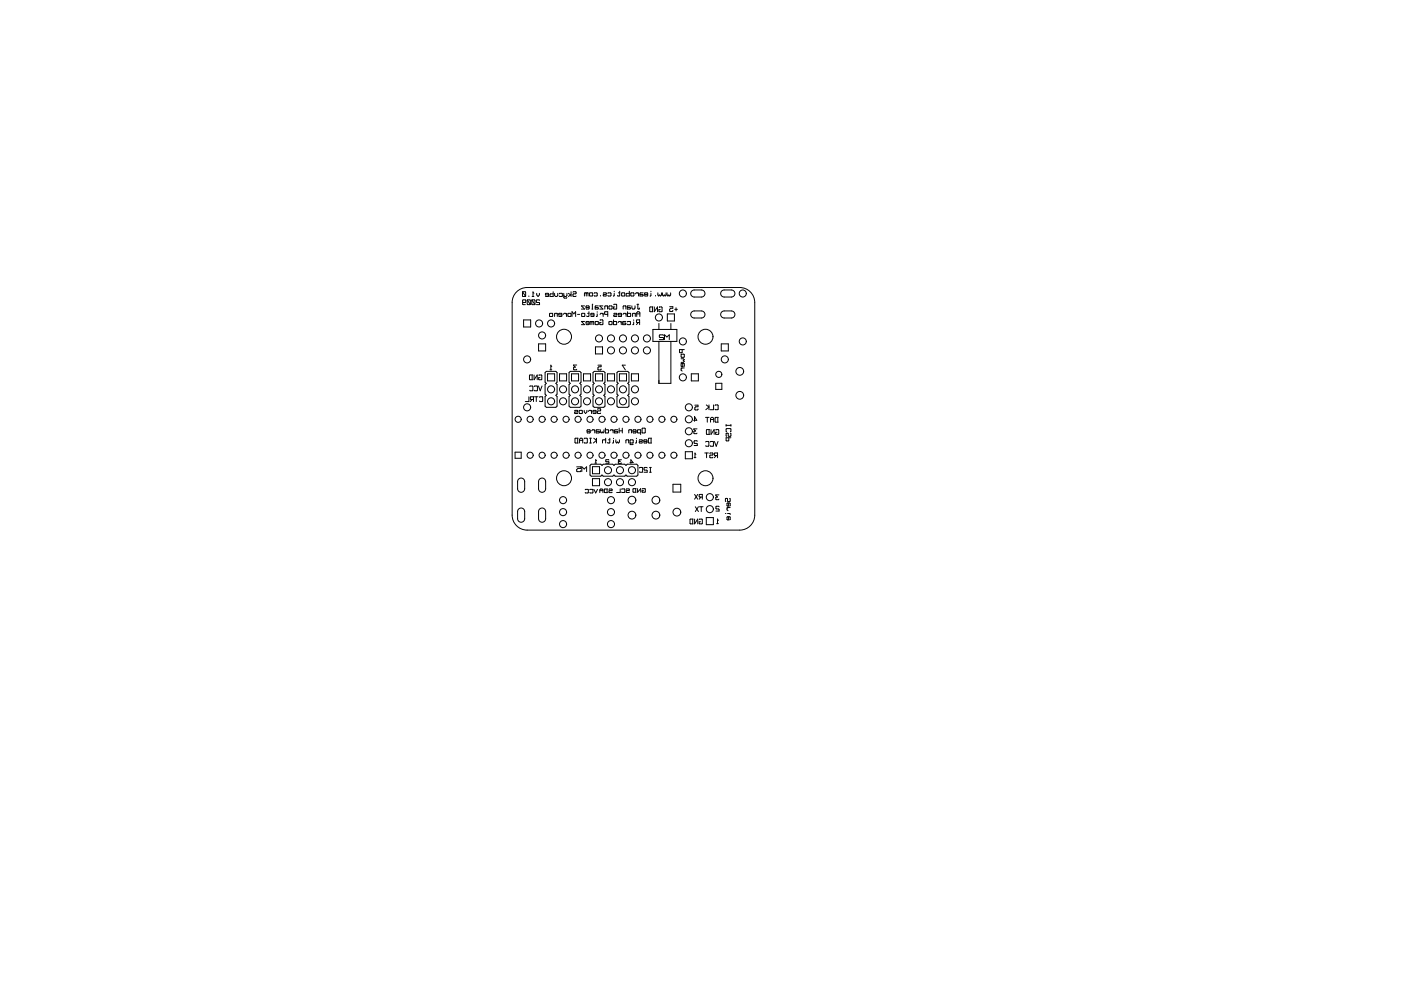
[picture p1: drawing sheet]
<svg xmlns="http://www.w3.org/2000/svg" width="297mm" height="210mm" viewBox="0 0 297 210" stroke-linecap="round" stroke-linejoin="round" font-family="sans-serif">
<g fill="none" stroke="#000" stroke-width=".21">
<path d="M109.5 61.9a3.2 3.2 0 0 1 2.3-.9h45a3.2 3.2 0 0 1 3.2 3.1v45.1a3.2 3.2 0 0 1-3.2 3.2h-45a3.2 3.2 0 0 1-3.2-3.2v-45.1a3.2 3.2 0 0 1 .9-2.2zM110.8 61.8l.6 1.1M110.8 64l.6 .1v-.5l-.6 .1v.8l.6 .1M110.9 61.8l.5 .2-.1 .9-.5-.1zM111 67.8h1.5v1.5h-1.5zM111.8 63.6l.6 1M111.9 63.6l.5 .1v.9l-.6-.1zM112.1 62.8v.1M112.8 63.6l.6 1M112.8 62.9h.4M112.8 79.5v1M112.8 63.6l.6 .1-.1 .9-.5-.1z"/>
<path d="M112.9 79.5l-.6 .1v.8l.6 .1M113 61.8v1.1M113 62l.2 .2M113.2 79.5v1l.7-1v1M113.8 62.2v.3l.3 .4 .3-.4v-.3M114.2 72.9h1.5v1.5h-1.5zM114.3 79.6v-.1l.6 .1-.1 .9-.6-.1v-.3h.3M114.4 63.7l-.1-.1-.6 .1v.3l.6 .1 .1 .5h-.7M115.6 79l.2-.3h2.1l.2 .3v2l-.2 .3 .2 .2v2.1l-.2 .2 .2 .3v2l-.2 .3h-2.1l-.2-.3v-2l.2-.3-.2-.2v-2.1l.2-.2-.2-.3zM116.1 79.3h1.5v1.5h-1.5zM116.3 62.5h-.7l.1-.3h.5l.1 .6-.1 .1-.6-.1M116.6 78.4h.4"/>
<path d="M116.6 66.4l.6 .1-.1 .6-.6-.1zM116.8 77.4v1M116.8 77.5l.2 .2M117.3 61.8v1.1h-.7l.1-.6h.6M117.6 62.2v.4l.2 .3h.3l.2-.3v-.4M118.2 66.5l-.5-.1-.1 .7M118.2 66.4v.7M118.6 62.3l.1-.1 .5 .1-.1 .6-.5-.1M118.6 79.3h1.5v1.5h-1.5zM119.1 66.8h-.6l.1-.4h.4l.1 .6-.1 .1-.5-.1M119.4 66.7l.2-.3h.3l.2 .3M119.5 62.2v.9l.1 .1 .6-.1"/>
<path d="M120.1 66.4v.7M120.2 62.2v.4l-.2 .3h-.3l-.2-.3M120.5 66.4l.6 .1-.1 .6-.6-.1zM120.5 62.2l.5 .3M120.9 78.7h2l.3 .3v2l-.3 .3 .3 .2v2.1l-.3 .2 .3 .3v2l-.3 .3h-2l-.2-.3v-2l.2-.3-.2-.2v-2.1l.2-.2-.2-.3v-2zM121 62.5h.1M121 62.5l-.5 .4M121.1 61.8v1.1M121.2 79.3h1.5v1.5h-1.5zM121.3 67.1v-1l.4 .4 .3-.4v1M121.5 62l.5-.2 .1 .4-.5 .1-.1 .5 .1 .1 .5-.1M122.3 77.4h-.7l.4 .4h-.3l-.1 .5 .1 .1 .6-.1"/>
<path d="M122.4 66.7h.5M123.4 66.4l.6 .1-.1 .6-.6-.1zM123.7 79.3h1.5v1.5h-1.5zM123.9 68.2h-.6l.6 .6h-.6M123.9 64.9h-.6l.6 .6h-.6M124.3 62.2l-.1-.1-.3 .1v.6M124.3 62.2l.1-.1 .3 .1M124.3 62.2v.6M124.6 66.4h.3M124.7 62.1v.7M124.9 66.1v.9l-.1 .1-.4-.1M124.9 68.5h-.7l.1-.3h.5l.1 .5-.1 .1-.6-.1"/>
<path d="M124.9 65.2h-.7l.1-.3h.5l.1 .5-.1 .1-.6-.1M125.1 62.1l.5 .1v.6l-.6-.1zM125.5 68.3l-.1-.1-.3 .1v.5M125.5 68.3l.1-.1 .3 .1M125.5 68.3v.5M125.5 65.5h.2M125.7 64.5l-.1 1M125.9 68.2v.6M125.9 66.8h-.6l.1-.4h.4l.1 .6-.1 .1-.5-.1M126 62.2v-.1l.6 .1-.1 .6-.5-.1M126 78.7h2l.3 .3v2l-.3 .3 .3 .2v2.1l-.3 .2 .3 .3v2l-.3 .3h-2l-.3-.3v-2l.3-.3-.3-.2v-2.1l.3-.2-.3-.3v-2zM126.3 73.5h1.4v1.5h-1.4z"/>
<path d="M126.3 79.3h1.4v1.5h-1.4zM126.3 68.2l.6 .1-.1 .5-.6-.1zM126.6 66.5v.5l-.2 .1M126.6 66.1v.1M126.8 77.4h.6v.4h-.4l-.2 .2v.3l.5 .1 .1-.2M126.9 64.9l-.7 .1v.5h.6v-.3h-.6M127.2 66.7l.2-.3h.3l.2 .3M127.3 67.9v-.1l.5 .1-.1 .9-.5-.1v-.3h.2M127.3 62.7v.1M127.8 64.9h-.6l.6 .6h-.6M127.9 66.4v.7M127.9 62.2l.1-.1 .6 .1-.1 .2h-.5v.4l.6-.1"/>
<path d="M128.8 79.3h1.5v1.5h-1.5zM128.8 65l-.5-.1-.1 .6M128.8 64.9v.6M128.9 66.7h-.6l-.1-.5 .7-.1v1M128.9 62.2l.1-.1 .5 .1-.1 .6-.5-.1M129.2 68.2l.6 .1-.1 .5-.6-.1zM129.2 64.9l.6 .1-.1 .5-.6-.1zM130.1 67.8v1h.5l.1-.5-.6-.1M130.1 66.5l.6-.1v.4h-.5l-.1 .2 .1 .1 .6-.1M130.2 64.6v-.1l.5 .1-.1 .9-.5-.1v-.3h.3M130.2 62.2v.5l-.2 .1M130.2 61.7v.2"/>
<path d="M131.1 68.4l.1-.2h.3l.2 .2M131.1 78.7h2l.3 .3v2l-.3 .3 .3 .2v2.1l-.3 .2 .3 .3v2l-.3 .3h-2l-.3-.3v-2l.3-.3-.3-.2v-2.1l.3-.2-.3-.3v-2zM131.1 62.1h.3M131.3 79.3h1.5v1.5h-1.5zM131.4 61.7v1l-.1 .1-.4-.1M131.7 68.2v.6M131.8 66.8h-.7l.1-.4h.5l.1 .6-.1 .1-.6-.1M131.9 62.1l.6 .1-.1 .6-.6-.1zM132.1 66.7l.2-.3h.3l.1 .3M132.6 77.4h-.7l.7 1M132.7 68.2l-.7 .1v.5h.6v-.3h-.6M132.7 64.9v.6"/>
<path d="M132.7 65l-.5-.1-.1 .6M132.7 66.4v.7M133 68.3l.1-.1 .6 .1-.1 .5-.6-.1M133.1 66.1v1h.5l.1-.6-.6-.1M133.4 61.7v1.1h-.6l.1-.6h.5M133.7 64.9l-.7 .1v.5h.6v-.3h-.6M133.8 62.1l.6 .1-.1 .6-.6-.1zM133.9 79.3h1.5v1.5h-1.5zM134 64.9v.4l.2 .2h.2l.2-.2v-.4M134.4 67.8v.1M134.4 68.3v.4l-.2 .1M134.7 66.4v.7"/>
<path d="M134.7 66.5l-.5-.1-.1 .7M134.7 62.3l.2-.2h.3l.2 .2M135 67.1v-.8l.2-.2h.3l.2 .2v.8M135 66.5h.7M135 64.5h.4M135.2 64.5v.9l.3 .1 .1-.2M135.3 68.4l-.4 .4M135.4 62.1v.7M135.6 68.4h-.6l-.1-.5 .7-.1v1M136.3 62.1l-.6 .1v.6h.6v-.4h-.6M137.3 62.4h-.6l.1-.3h.4l.1 .6-.1 .1-.5-.1M138 61.7v.2"/>
<path d="M138 62.2v.5l-.2 .1M138.3 65.1v1M138.4 65.1l-.6 .1v.8l.6 .1M138.4 69.9h5.1v2.5h-5.1zM138.7 65.1v1l.7-1v1M139 62.7v.1M139.5 62.1v.4l.2 .3 .2-.3 .2 .3 .1-.3v-.4M139.7 68.6v1.3M139.7 72.4v8.9h2.5v-8.9M139.8 65.2v-.1l.6 .1-.1 .9-.6-.1v-.4h.3M140.5 62.1v.4l.1 .3 .2-.3 .2 .3 .2-.3v-.4M140.7 71.1l-.1-.1-.8 .1 .1 .5 .8 .1v.3h-.9"/>
<path d="M140.9 72v-1l.5 .4 .5-.4v1M141.4 62.1v.4l.2 .3 .2-.3 .2 .3 .2-.3v-.4M141.5 66.6h1.5v1.5h-1.5zM142 65h.6v.4h-.4l-.2 .2v.3l.6 .1v-.2M142.2 68.6v1.3M143.1 65.6h.5M143.3 65.3v.6M144.4 75.2l.6-.1 .1 .6-.6 .1zM144.4 76.1h.5l.2 .2-.2 .1 .2 .2-.2 .2h-.5M144.4 78h.7M144.6 78l-.2 .2v.3l.2 .2M144.6 74.1v.6l-.4 .1-.1-.7h1"/>
<path d="M144.7 77v.7l-.3-.1v-.5l.6-.1 .1 .1-.1 .6M146.6 79.3h1.5v1.5h-1.5zM146.7 61.7l.5-.2h1.5a.75 .75 0 0 1 .8 .7 .75 .75 0 0 1-.8 .8h-1.5a.75 .75 0 0 1-.7-.5 .75 .75 0 0 1 .2-.8zM146.7 66.1l.5-.2h1.5a.75 .75 0 0 1 .8 .8 .75 .75 0 0 1-.8 .7h-1.5a.75 .75 0 0 1-.7-.4 .75 .75 0 0 1 .2-.9zM152.9 72.9h1.5v1.5h-1.5zM153 61.7l.5-.2h1.6a.75 .75 0 0 1 .7 .7 .75 .75 0 0 1-.7 .8h-1.6a.75 .75 0 0 1-.6-.5 .75 .75 0 0 1 .1-.8zM153 66.1l.5-.2h1.6a.75 .75 0 0 1 .7 .8 .75 .75 0 0 1-.7 .7h-1.6a.75 .75 0 0 1-.6-.4 .75 .75 0 0 1 .1-.9zM109.2 95.9h1.3v1.3h-1.3zM112.1 84.1v1h-.7M112.3 82l.1-.2 .6 .2v.7l-.1 .2-.6-.2M112.8 84.7l-.4 .4M113.1 84.7h-.6l-.1-.5 .7-.1v1"/>
<path d="M113.3 82l.1-.2 .5 .2v.7v.2l-.6-.2M113.3 84.1h.8M113.7 84.1v1M114.2 81.8l.3 1.1 .4-1.1M114.4 84.2l.1-.1 .6 .1v.8l-.1 .1-.6-.1M121.8 87.1l.1-.1 .6 .1-.1 .2h-.5v.4l.6-.1M122.3 99h.9v.3h-.7l-.2 .3v.3l.7 .1 .2-.2M122.5 92.9v1M122.6 92.9l-.7 .1v.8l.7 .1M122.9 93.9v-.8l.2-.2h.3l.1 .2v.8M122.9 93.4h.6M122.9 87l.6 .1-.1 .6-.6-.1z"/>
<path d="M123.4 100v-1l.5 .4 .5-.4v1M123.9 93v-.1l.6 .1v.8l-.1 .1-.5-.1M123.9 87v.3l.2 .4 .3-.4v-.3M124.7 87.2l.2-.2h.3l.2 .2M125 92.9h.4M125 93.9h.4M125.1 98.7l.2-.3h2.1l.2 .3 .3-.3h2l.3 .3 .2-.3h2.1l.2 .3 .3-.3h2l.3 .3v2l-.3 .3h-2l-.3-.3-.2 .3h-2.1l-.2-.3-.3 .3h-2l-.3-.3-.2 .3h-2.1l-.2-.3zM125.1 91.5h-.6l.1-.4h.4l.1 .6-.1 .1-.5-.1M125.2 92.9v1M125.4 87v.7M125.4 91.3l.2-.2h.3l.2 .2M125.6 98.9h1.5v1.5h-1.5z"/>
<path d="M125.9 92.9l.6 .5-.7 .5M126.1 91.1v.7M126.1 98.2h.4M126.3 97.4v.8M126.3 97.5l.2 .2M126.4 87.3h-.7l.1-.3h.5l.1 .6-.1 .1-.6-.1M126.5 92.9v1M126.7 86.8l.6-.1 .1 .3-.6 .1-.1 .5 .1 .1 .6-.1M127.1 91.1l-.7 .1v.6h.6v-.3h-.6M127.3 91.1v.5l.2 .2 .2-.2 .2 .2 .1-.2v-.5M128.4 90.8v1h.5l.1-.6-.6-.1M128.4 93.4l-.6-.1-.1 .6"/>
<path d="M128.4 92.9v1M129 93.3h.3M129.1 97.5h-.7l.1 .4 .6 .1v.2h-.7M129.3 92.9v.9l-.1 .1-.4-.1M129.3 91.3l.2-.2h.3l.2 .2M130 91.1v.7M130.1 93.4v.4l-.2 .1M130.1 92.9v.1M130.6 93.3v.4l.2 .2 .1-.2 .2 .2 .2-.2v-.4M131 91.1l-.7 .1v.6h.6v-.3h-.6M131.3 90.8v1M131.3 91.3h.6"/>
<path d="M131.8 97.5h-.7l.4 .3-.4 .1v.3h.7M131.9 90.8v1M133.3 93.4l-.5-.1-.1 .6M133.3 93.3v.6M133.6 98.1h.6l-.4-.6v.7M133.6 93.8l.6 .1v-.6l-.6 .1v.8l.1 .1 .5-.1M133.9 91.2l-.5-.1-.1 .7M133.9 91.1v.7M134.9 91.5h-.7l.1-.4h.5l.1 .6-.1 .1-.6-.1M134.9 93.4v.4l-.2 .1M134.9 92.9v.1M135.5 93.4l.6-.1v.3h-.5l-.1 .2 .1 .1 .6-.1"/>
<path d="M135.6 99.2l.1-.1 .5 .1v.8l-.1 .1-.5-.1M135.8 91.2l-.1-.1-.5 .1 .1 .6 .5-.1M135.8 91.1v1M136.2 90.8l.6 .1-.1 .9-.6-.1zM137.2 93.6h-.7l.1-.3h.5l.1 .5-.1 .1-.6-.1M137.2 99.2l-.1-.1-.6 .1 .1 .5 .6 .1v.3h-.7M137.7 99.1h.4M137.9 99.1v1M138 92.9v1M138.1 92.9l-.6 .1v.8l.6 .1M145.3 95.8h1.5v1.5h-1.5zM147.1 89.1h.6l-.4-.8v1"/>
<path d="M147.2 97h.3M147.3 85.9h.7v.3h-.5l-.2 .3v.3l.6 .1 .1-.2M147.4 96v1M147.4 96.1l.1 .3M147.8 90.9h-.7l.4 .5h-.3l-.1 .4 .1 .1 .6-.1M147.8 93.6l-.1-.2-.5 .2 .1 .4 .5 .1v.4h-.6M149.4 96h.8M149.6 88.5h.7M149.6 93.7l.1-.1 .6 .1v.8l-.1 .1-.6-.1M149.7 85.9l.6 .4-.7 .6M149.8 96v1.1M150 88.5v1"/>
<path d="M150.3 85.9v1M150.3 91.1v1M150.4 91.1l-.6 .1v.8l.6 .1M150.5 96.2l.6-.2 .1 .4-.6 .1-.1 .4 .1 .2 .6-.2M150.6 93.7l.1-.1 .6 .1v.8l-.1 .1-.6-.1M150.6 89.5v-.8l.2-.2h.3l.2 .2v.8M150.6 88.9h.7M150.7 91.1v1l.7-1v1M151.3 85.9v1h-.8M151.5 93.6l.4 1 .3-1M151.6 86l.1-.1 .6 .1v.8l-.1 .1-.6-.1M151.8 81.3h1.2v1.3h-1.2z"/>
<path d="M151.8 91.2v-.1l.6 .1-.1 .9-.6-.1v-.3h.3M151.8 96.6l-.3 .5M152.1 96.6h-.5l-.1-.4 .6-.2v1.1M152.2 88.5v1M152.3 88.5l-.7 .1v.8l.7 .1M153.9 90.2h1.1M153.9 90v.4M154.1 91.5l-.2-.1 .2-.5h.8l.1 .1-.1 .5M154.5 92.8v.6l-.4 .1-.2-.7h1.1M154.9 91.8l.1 .1-.1 .6-.5-.1-.1-.6-.4 .1 .2 .6M155 90v.4M110 101.6a.75 .75 0 0 1 .8-.2 .75 .75 0 0 1 .4 .7v1.5a.75 .75 0 0 1-.7 .8 .75 .75 0 0 1-.8-.8v-1.5z"/>
<path d="M110 107.9a.75 .75 0 0 1 .8-.1 .75 .75 0 0 1 .4 .7v1.5a.75 .75 0 0 1-.7 .7 .75 .75 0 0 1-.8-.7v-1.5zM114.4 101.6a.75 .75 0 0 1 .8-.2 .75 .75 0 0 1 .5 .7v1.5a.75 .75 0 0 1-.8 .8 .75 .75 0 0 1-.7-.8v-1.5zM114.4 107.9a.75 .75 0 0 1 .8-.1 .75 .75 0 0 1 .5 .7v1.5a.75 .75 0 0 1-.8 .7 .75 .75 0 0 1-.7-.7v-1.5zM124.1 103.8h.6v.6h-.6M125 103.8h.7v.6h-.7M125.6 101.5h1.5v1.5h-1.5zM125.9 103.8l.4 .7 .4-.7M127.2 104.4v-.5l.2-.2 .4 .2v.5M127.2 104h.6M128.7 103.7v.7M128.8 103.7l-.7 .1v.6h.7M129.1 103.8l.6-.1 .1 .2-.6 .1-.1 .4h.7"/>
<path d="M131.5 103.7v.7h-.8M131.8 103.7h.7v.6h-.7M132.8 103.7h.5l.1 .2-.5 .1-.1 .3h.6M134.8 103.6v.8M134.9 103.6l-.7 .1v.6l.7 .1M135.2 103.6v.8l.6-.8v.8M136.2 103.7h.6v.6l-.6 .1-.1-.4h.3M137.7 100.1h.4M142.7 102.7h1.6v1.6h-1.6zM146.9 110.1v1M147 110.1l-.7 .1v.8l.7 .1M147.3 104.8l.6 1"/>
<path d="M147.3 110.1v1l.6-1v1M147.4 107.4l.7 1.1M147.9 104.8l-.6 1M148.1 107.4l-.7 1.1M148.3 107.4h.8M148.3 110.2v-.1l.6 .1-.1 .9-.6-.1v-.4h.3M148.6 105.4l-.4 .4M148.7 107.4v1.1M148.9 105.4h-.6l-.1-.5 .7-.1v1M149.7 109.7h1.5v1.5h-1.5zM151.9 111h.4M152.1 110v1"/>
<path d="M152.1 110.1l.2 .2M152.4 104.9h-.6l.3 .5h-.2l-.1 .4 .1 .1 .5-.1M152.5 107.5l-.1-.2-.6 .2v.3l.6 .1 .1 .5h-.7M153.8 108.9h.1M154.1 107.6h.7M154.2 108.9h.5l.1 .2M154.4 107.6l-.3 .2v.3l.3 .2M154.5 106.6v.7l-.4-.1v-.5l.6-.1 .1 .1-.1 .6M154.5 109.6v.6l-.4-.1v-.4l.6-.1 .1 .1-.1 .5M154.7 105.7l.1 .1-.1 .5-.5-.1-.1-.5-.3 .1 .1 .5"/>
<circle cx="111.8" cy="76.2" r=".75"/>
<circle cx="114.3" cy="68.6" r=".75"/>
<circle cx="114.9" cy="71.1" r=".75"/>
<circle cx="116.8" cy="68.6" r=".75"/>
<circle cx="119.6" cy="71.4" r="1.59"/>
<circle cx="127" cy="71.8" r=".75"/>
<circle cx="129.5" cy="71.8" r=".75"/>
<circle cx="129.5" cy="74.3" r=".75"/>
<circle cx="132.1" cy="71.8" r=".75"/>
<circle cx="132.1" cy="74.3" r=".75"/>
<circle cx="134.6" cy="71.8" r=".75"/>
<circle cx="134.6" cy="74.3" r=".75"/>
<circle cx="137.2" cy="74.3" r=".75"/>
<circle cx="137.2" cy="71.8" r=".75"/>
<circle cx="139.7" cy="67.3" r=".75"/>
<circle cx="144.8" cy="72.4" r=".75"/>
<circle cx="144.8" cy="62.2" r=".75"/>
<circle cx="149.6" cy="71.4" r="1.59"/>
<circle cx="152.4" cy="79.4" r=".65"/>
<circle cx="153.7" cy="76.2" r=".75"/>
<circle cx="156.8" cy="78.7" r=".83"/>
<circle cx="157.5" cy="72.4" r=".75"/>
<circle cx="157.5" cy="62.2" r=".75"/>
<circle cx="109.9" cy="88.9" r=".65"/>
<circle cx="111.8" cy="86.4" r=".75"/>
<circle cx="112.4" cy="88.9" r=".65"/>
<circle cx="112.4" cy="96.5" r=".65"/>
<circle cx="114.9" cy="96.5" r=".65"/>
<circle cx="114.9" cy="88.9" r=".65"/>
<circle cx="116.8" cy="85.1" r=".75"/>
<circle cx="116.8" cy="82.5" r=".75"/>
<circle cx="117.5" cy="96.5" r=".65"/>
<circle cx="117.5" cy="88.9" r=".65"/>
<circle cx="119.4" cy="85.1" r=".75"/>
<circle cx="119.4" cy="82.5" r=".75"/>
<circle cx="120" cy="96.5" r=".65"/>
<circle cx="120" cy="88.9" r=".65"/>
<circle cx="121.9" cy="82.5" r=".75"/>
<circle cx="121.9" cy="85.1" r=".75"/>
<circle cx="122.6" cy="88.9" r=".65"/>
<circle cx="122.6" cy="96.5" r=".65"/>
<circle cx="124.5" cy="85.1" r=".75"/>
<circle cx="124.5" cy="82.5" r=".75"/>
<circle cx="125.1" cy="96.5" r=".65"/>
<circle cx="125.1" cy="88.9" r=".65"/>
<circle cx="127" cy="85.1" r=".75"/>
<circle cx="127" cy="82.5" r=".75"/>
<circle cx="127.6" cy="88.9" r=".65"/>
<circle cx="127.6" cy="96.5" r=".65"/>
<circle cx="128.9" cy="99.7" r=".75"/>
<circle cx="129.5" cy="82.5" r=".75"/>
<circle cx="129.5" cy="85.1" r=".75"/>
<circle cx="130.2" cy="96.5" r=".65"/>
<circle cx="130.2" cy="88.9" r=".65"/>
<circle cx="131.4" cy="99.7" r=".75"/>
<circle cx="132.1" cy="82.5" r=".75"/>
<circle cx="132.1" cy="85.1" r=".75"/>
<circle cx="132.7" cy="96.5" r=".65"/>
<circle cx="132.7" cy="88.9" r=".65"/>
<circle cx="134" cy="99.7" r=".75"/>
<circle cx="134.6" cy="82.5" r=".75"/>
<circle cx="134.6" cy="85.1" r=".75"/>
<circle cx="135.3" cy="96.5" r=".65"/>
<circle cx="135.3" cy="88.9" r=".65"/>
<circle cx="137.8" cy="96.5" r=".65"/>
<circle cx="137.8" cy="88.9" r=".65"/>
<circle cx="140.3" cy="96.5" r=".65"/>
<circle cx="140.3" cy="88.9" r=".65"/>
<circle cx="142.9" cy="88.9" r=".65"/>
<circle cx="142.9" cy="96.5" r=".65"/>
<circle cx="144.8" cy="80" r=".75"/>
<circle cx="146" cy="94" r=".75"/>
<circle cx="146" cy="86.4" r=".75"/>
<circle cx="146" cy="91.4" r=".75"/>
<circle cx="146" cy="88.9" r=".75"/>
<circle cx="156.8" cy="83.8" r=".83"/>
<circle cx="119.4" cy="111.1" r=".75"/>
<circle cx="119.4" cy="108.6" r=".75"/>
<circle cx="119.4" cy="106" r=".75"/>
<circle cx="119.6" cy="101.4" r="1.59"/>
<circle cx="128.9" cy="102.2" r=".75"/>
<circle cx="129.5" cy="106" r=".75"/>
<circle cx="129.5" cy="108.6" r=".75"/>
<circle cx="129.5" cy="111.1" r=".75"/>
<circle cx="131.4" cy="102.2" r=".75"/>
<circle cx="134" cy="102.2" r=".75"/>
<circle cx="134" cy="106" r=".83"/>
<circle cx="134" cy="109.2" r=".83"/>
<circle cx="139.1" cy="109.2" r=".83"/>
<circle cx="139.1" cy="106" r=".83"/>
<circle cx="143.5" cy="108.6" r=".83"/>
<circle cx="149.6" cy="101.4" r="1.59"/>
<circle cx="150.5" cy="105.4" r=".75"/>
<circle cx="150.5" cy="107.9" r=".75"/>
</g>
</svg>
